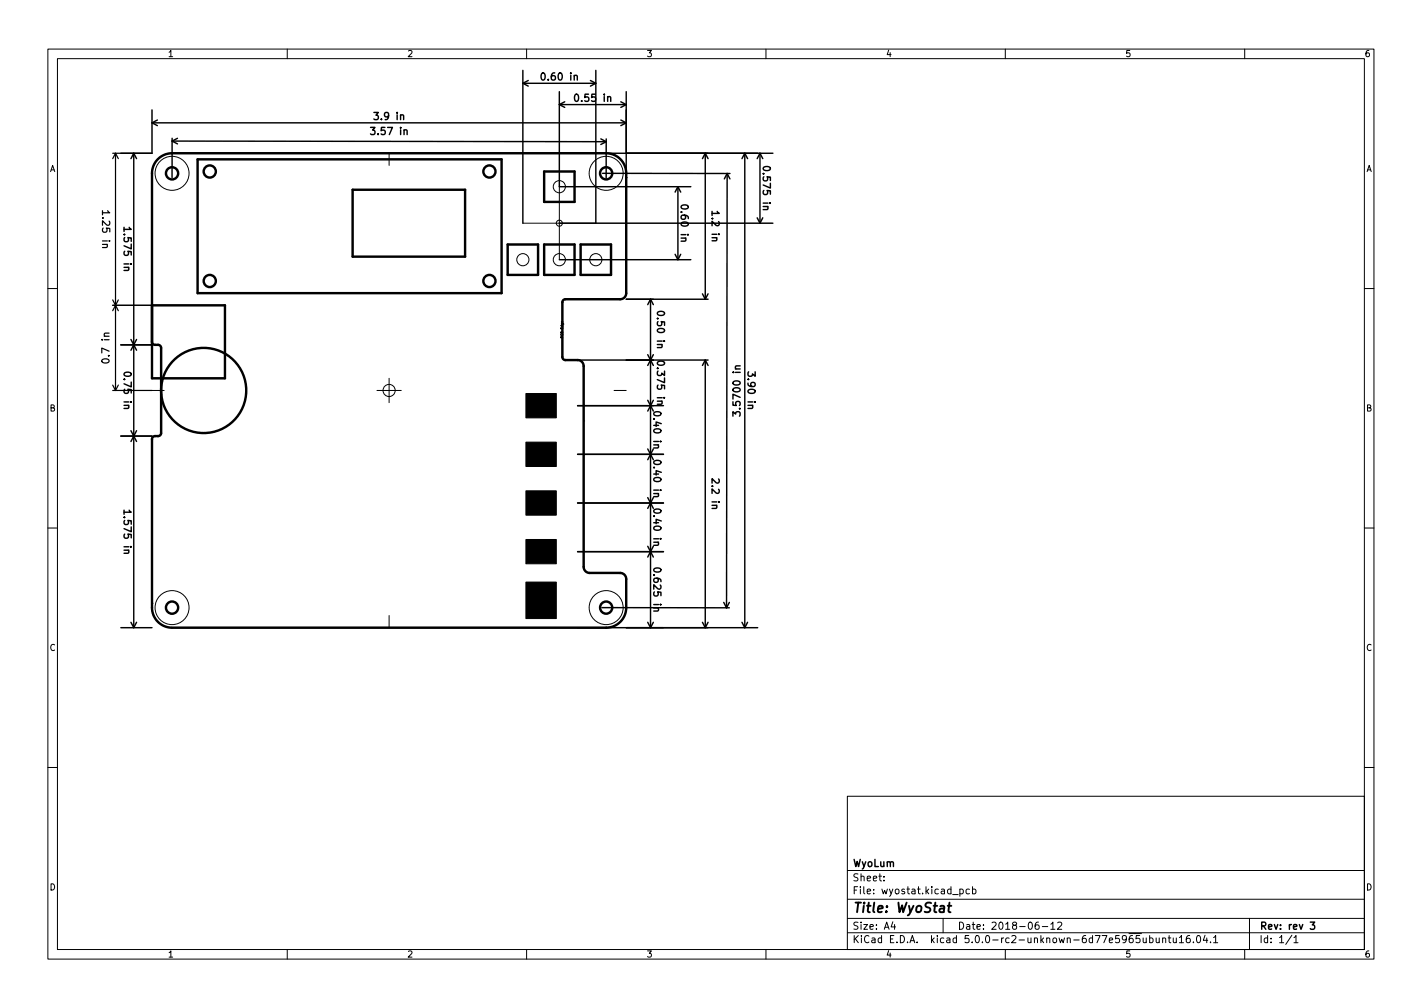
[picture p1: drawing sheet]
<svg xmlns="http://www.w3.org/2000/svg" width="297mm" height="210mm" viewBox="0 0 297 210" stroke-linecap="round" stroke-linejoin="round" font-family="sans-serif">
<defs><g id="words">
<text font-size="2.8" x="178" y="190.6">Title: WyoStat</text>
<g font-size="2.1">
<text x="113.6" y="16.8">0.60 in</text>
<text x="120.6" y="21.2">0.55 in</text>
<text x="78" y="28.2">3.57 in</text>
<text x="78.6" y="25">3.9 in</text>
<text x="159.3" y="35.5" transform="rotate(90 159.3 35.5)">0.575 in</text>
<text x="21.3" y="44.6" transform="rotate(90 21.3 44.6)">1.25 in</text>
<text x="142.2" y="43.4" transform="rotate(90 142.2 43.4)">0.60 in</text>
<text x="148.7" y="44.6" transform="rotate(90 148.7 44.6)">1.2 in</text>
<text x="25.8" y="48.2" transform="rotate(90 25.8 48.2)">1.575 in</text>
<text x="137.2" y="65.6" transform="rotate(90 137.2 65.6)">0.50 in</text>
<text x="22.9" y="75.4" transform="rotate(-90 22.9 75.4)">0.7 in</text>
<text x="137.2" y="76.1" transform="rotate(90 137.2 76.1)">0.375 in</text>
<text x="25.8" y="78.3" transform="rotate(90 25.8 78.3)">0.75 in</text>
<text x="156.2" y="78.3" transform="rotate(90 156.2 78.3)">3.90 in</text>
<text x="136.5" y="86.5" transform="rotate(90 136.5 86.5)">0.40 in</text>
<text x="154.7" y="86" transform="rotate(-90 154.7 86)">3.5700 in</text>
<text x="136.5" y="96.7" transform="rotate(90 136.5 96.7)">0.40 in</text>
<text x="148.7" y="100.4" transform="rotate(90 148.7 100.4)">2.2 in</text>
<text x="25.8" y="107.2" transform="rotate(90 25.8 107.2)">1.575 in</text>
<text x="136.5" y="106.9" transform="rotate(90 136.5 106.9)">0.40 in</text>
<text x="136.5" y="119.3" transform="rotate(90 136.5 119.3)">0.625 in</text>
<text x="178" y="184">Sheet:</text>
<text x="178" y="181">WyoLum</text>
<text x="178" y="186.7">File: wyostat.kicad_pcb</text>
<text x="178" y="196.9">KiCad E.D.A. kicad 5.0.0-rc2-unknown-6d77e5965ubuntu16.04.1</text>
<text x="178" y="194.1">Size: A4</text>
<text x="200" y="194.1">Date: 2018-06-12</text>
<text x="263" y="194.1">Rev: rev 3</text>
<text x="263" y="196.9">Id: 1/1</text>
</g>
<g font-size="1.8">
<text x="35" y="11.9">1</text>
<text x="85" y="11.9">2</text>
<text x="135" y="11.9">3</text>
<text x="185" y="11.9">4</text>
<text x="235" y="11.9">5</text>
<text x="285" y="11.9">6</text>
<text x="10.3" y="35.9">A</text>
<text x="285.3" y="35.9">A</text>
<text x="10.3" y="85.9">B</text>
<text x="285.3" y="85.9">B</text>
<text x="10.3" y="135.9">C</text>
<text x="285.3" y="135.9">C</text>
<text x="10.3" y="185.9">D</text>
<text x="285.3" y="185.9">D</text>
<text x="35" y="199.9">1</text>
<text x="85" y="199.9">2</text>
<text x="135" y="199.9">3</text>
<text x="185" y="199.9">4</text>
<text x="235" y="199.9">5</text>
<text x="285" y="199.9">6</text>
</g>
<text font-size=".7" x="117.6" y="70.5" transform="rotate(-90 117.6 70.5)">PCB Edge</text>
</g></defs>
<g fill="none" stroke="#000" stroke-width=".21">
<path d="M10 10.2h277v190.1h-277zM12 12.2h273v186.1h-273zM60 10.2v2M110 10.2v2M160 10.2v2M210 10.2v2M260 10.2v2M33 33.2a4.2 4.2 0 0 1 2.9-1.2h90.7a4.2 4.2 0 0 1 4.2 4.2v25a1.27 1.27 0 0 1-1.3 1.3h-11.4l-.5 .2-.1 .4v11.6l.5 .5h2.6a1.27 1.27 0 0 1 1.3 1.2v42a1.27 1.27 0 0 0 1.3 1.2h6.3a1.27 1.27 0 0 1 1.3 1.3v6a4.2 4.2 0 0 1-4.2 4.2h-90.7a4.2 4.2 0 0 1-4.2-4.2l.1-35.3 .3-.5 1.3-.2 .3-.5v-17.8l-.4-.5-1.3-.2-.3-.5v-35.2a4.2 4.2 0 0 1 1.3-3zM81.3 32v2.5M116.8 39v15.2M130.8 37.1h.1M109.2 46.6h15.3"/>
<path d="M10 60.2h2M81.3 79v5.1M285 60.2h2M31.7 81.5h2.6M78.7 81.5h5.1M121.9 87.9h.1M128.3 81.5h2.5M10 110.2h2M285 110.2h2M31.7 126h.1M81.3 128.5v2.6M10 160.2h2"/>
<path d="M177 166.3h108v32h-108zM285 160.2h2M60 198.3v2M110 198.3v2M160 198.3v2M177 194.8h108M177 191.8h108M177 187.8h108M177 181.8h108M184.6 183.8v.1M184.6 183v.1M186.5 192.5l-.4 1h1"/>
<path d="M186.9 193v1M197 191.8v3M200.5 185.7l.4-.1 .3 .3-.1 .7h-.6M200.5 185.6v1.5M202.5 185.7l-.4-.1-.3 .3 .1 .7h.6M203.1 185.7l.5-.1 .3 .3-.2 .7h-.6M203.1 185.1v1.5M210 198.3v2M216.9 192.5l-.4 .1a1.01 1.01 0 0 0 0 1.4l.5-.1 .1-.5-.3-.3-.4 .1-.2 .2M217.7 193.5h1.2M219.5 193l.4-.5v1.5M219.5 194h.9"/>
<path d="M220.9 192.7l.6-.2 .3 .5-.9 1h.9M238.8 195.8l.1 1h.3l.2-.1M239.4 195.8v1M240.1 195.9l.5-.1 .3 .3-.2 .7h-.6M240.1 195.3v1.5M241.5 195.8l.1 1h.3l.2-.1M242.1 195.8v1M242.9 196l.2-.2 .3 .1 .1 .9M242.9 195.8v1M244 195.8h.6M244.2 195.3v1.3l.4 .2M245.1 195.8v1h.4l.2-.1"/>
<path d="M245.7 195.8v1M246.4 195.8l.4-.5v1.5M246.4 196.8h.8M248.5 195.3l-.4 .1a1.01 1.01 0 0 0 0 1.4l.5-.1v-.5l-.2-.3-.5 .1-.1 .2M249.3 196.7v.1M250.1 195.4l.2-.1a.8 .8 0 0 1 .5 .8 .8 .8 0 0 1-.5 .7 1 1 0 0 1-.2-1.4zM251.7 195.3l-.3 1h.9M252.1 195.8v1M252.9 196.7v.1M253.5 195.8l.4-.5v1.5M253.5 196.8h.9M260 198.3v2"/>
<path d="M261 191.8v6.5M269.9 195.3l-1.3 1.9M270.3 195.8l.4-.5v1.5M270.3 196.8h.8"/>
<circle cx="35.9" cy="36.2" r="3.5"/>
<circle cx="116.8" cy="39" r="1.27"/>
<circle cx="126.6" cy="36.2" r="3.5"/>
<circle cx="109.2" cy="54.2" r="1.27"/>
<circle cx="116.8" cy="46.6" r=".63"/>
<circle cx="116.8" cy="54.2" r="1.27"/>
<circle cx="124.5" cy="54.2" r="1.27"/>
<circle cx="81.3" cy="81.5" r="1.27"/>
<circle cx="35.9" cy="126.9" r="3.5"/>
<circle cx="126.6" cy="126.9" r="3.5"/>
</g>
<g fill="none" stroke="#000" stroke-width=".3">
<path d="M109.2 17.4h15.3M109.2 14.7v31.9M109.2 17.4l1.1 .6M110.3 16.8l-1.1 .6M116.8 19.1v19.9h27.5M123.3 16.8l1.2 .6M124.5 14.7v31.9M124.5 17.4l-1.2 .6M130.8 19.1v19.9M27.9 32v99.1M27.9 32l-.5 1.1M27.9 32l.6 1.1"/>
<path d="M31.7 22.9v9.1h-6.5M31.7 25.6h99.1M31.7 25.6l1.2 .6M32.9 25.1l-1.2 .5M36 29.5l90.6 .1M36 29.5l1.1 .5M36 28.9l-.1 8.2M37.1 28.9l-1.1 .6M116.8 32h44.7M116.8 21.8h14M116.8 21.8l1.2 .6M118 21.3l-1.2 .5"/>
<path d="M125.5 29l1.1 .6M125.9 36.2h26.6M126.6 29.6l-1.1 .6M126.6 29v8.2M129.7 21.3l1.1 .5M129.7 25.1l1.1 .5M130.8 21.8l-1.1 .6M130.8 25.6l-1.1 .6M141.6 39v15.2M141.6 39l-.6 1.1M141.6 39l.6 1.1M147.3 32v30.5"/>
<path d="M147.3 32l-.6 1.1M147.3 32l.6 1.1M151.9 36.2l-.1 90.7M151.9 36.2l-.6 1.2M151.9 36.2l.6 1.2M155.6 32v99.1M155.6 32l-.6 1.1M155.6 32l.6 1.1M158.7 32v14.6M158.7 32l-.5 1.1M158.7 32l.6 1.1M159.5 35a.89 .89 0 0 1 1.4 .3 .85 .85 0 0 1-1.5-.2z"/>
<path d="M25.9 47.5v.8M26.8 55.8l.1 .2-.1 .4-.9 .1M27 47.5l.4 .4h-1.5M116.8 54.2h27.5M116.8 46.6h44.7M141 53.1l.6 1.1M142.2 53.1l-.6 1.1M158.2 45.5l.5 1.1M159.3 45.5l-.6 1.1M160.3 43.1l.1 .2-.1 .4-.9 .1M25.2 72h6.5M27.4 70.9l1.1 2.2"/>
<path d="M28.5 70.9l-1.1 2.2M120.6 75.2h27.3M130.8 62.5h17.1M135.3 74.1l1.2 2.2M135.9 62.5v68.6M135.9 62.5l-.6 1.1M135.9 62.5l.6 1.1M136.5 74.1l-1.2 2.2M137.4 75.6a.89 .89 0 0 1 1.4 .3 .85 .85 0 0 1-1.5-.1zM146.7 61.4l.6 1.1M147.3 75.2v55.9M147.3 75.2l-.6 1.1"/>
<path d="M147.3 75.2l.6 1.1M147.9 61.4l-.6 1.1M154.6 76.4l-.9 .1-.1 .3 .2 .2M25.2 91.1h6.5M27.4 89.9l1.1 2.3M28.5 89.9l-1.1 2.3M120.6 94.9h18M120.6 84.7h18M135.3 93.7l1.2 2.3M135.3 83.6l1.2 2.2M136.5 93.7l-1.2 2.3M136.5 83.6l-1.2 2.2"/>
<path d="M138.2 83.8l.1 .2-.1 .3-.9 .1M153.1 86.9v-.9l.6 .5 .1-.5h.5l.3 .2-.1 .7M25.9 106.5v.9M26.8 114.9l.1 .2-.1 .3-.9 .1M27 106.5l.4 .4h-1.5M120.6 115.2h18M120.6 105h18M135.3 114.1l1.2 2.2M135.3 103.9l1.2 2.2M136.5 114.1l-1.2 2.2M136.5 103.9l-1.2 2.2M136.7 118.7a.81 .81 0 0 1 1.4 .4 .85 .85 0 0 1-1.5-.2z"/>
<path d="M25.2 131.1h6.5M27.4 129.9l.5 1.2M28.5 129.9l-.6 1.2M120.6 131.1h37.7M125.7 126.9h26.7M135.3 129.9l.6 1.2M136.5 129.9l-.6 1.2M137.4 126.9l.2 .3-.1 .3-.9 .1M146.7 129.9l.6 1.2M147.9 129.9l-.6 1.2M151.2 125.8l.6 1.1M152.4 125.8l-.6 1.1"/>
<path d="M155 129.9l.6 1.2M156.2 129.9l-.6 1.2M273.7 192.5h.9l-.5 .6 .5 .1v.7l-.3 .1-.6-.1"/>
</g>
<path d="M198 189.1h.7M198.3 188.5l-.2 1.7 .1 .2 .4 .1" fill="none" stroke="#000" stroke-width=".4"/>
<path d="M23.5 32h8.2M24.1 32v49.5M24.1 32l-.6 1.1M24.1 32l.6 1.1M23.5 63.7h8.2M23.5 62.6l1.2 2.3M24.7 62.6l-1.2 2.3M23.5 81.5h8.2M23.5 80.4l.6 1.1M24.7 80.4l-.6 1.1" fill="none" stroke="#000" stroke-width=".25"/>
<g fill="none" stroke="#000" stroke-width=".51">
<path d="M41.3 33.3h63.5v27.9h-63.5zM73.7 39.6h23.5v14h-23.5zM113.7 35.8h6.3v6.4h-6.3zM106 51h6.4v6.4h-6.4zM113.7 51h6.3v6.4h-6.3zM121.3 51h6.3v6.4h-6.3zM31.7 63.7h15.3v15.3h-15.3v-42.8a4.2 4.2 0 0 1 4.2-4.2h90.7a4.2 4.2 0 0 1 4.2 4.2v25a1.27 1.27 0 0 1-1.3 1.3h-11.4l-.5 .2-.1 .4v11.6l.5 .5h2.6a1.27 1.27 0 0 1 1.3 1.2v42a1.27 1.27 0 0 0 1.3 1.2h6.3a1.27 1.27 0 0 1 1.3 1.3v6a4.2 4.2 0 0 1-4.2 4.2h-90.7M31.7 71.4l.3 .5 1.3 .2 .4 .5v17.9l-.4 .5-1.3 .2-.3 .5v35.2a4.2 4.2 0 0 0 4.1 4.2"/>
<circle cx="35.9" cy="36.2" r="1.28"/>
<circle cx="43.8" cy="35.8" r="1.27"/>
<circle cx="102.2" cy="35.8" r="1.27"/>
<circle cx="126.6" cy="36.2" r="1.28"/>
<circle cx="43.8" cy="58.7" r="1.27"/>
<circle cx="102.2" cy="58.7" r="1.27"/>
<circle cx="42.5" cy="81.5" r="8.9"/>
<circle cx="35.9" cy="126.9" r="1.28"/>
<circle cx="126.6" cy="126.9" r="1.27"/>
</g>
<path d="M109.9 92.3h6.3v5.1h-6.3zM109.9 82.2h6.3v5h-6.3zM109.9 112.6h6.3v5.1h-6.3zM109.9 102.5h6.3v5.1h-6.3zM109.9 121.5h6.3v7.7h-6.3z" fill="#000" stroke="#000" stroke-width=".21"/>
<use href="#words"/>
</svg>
